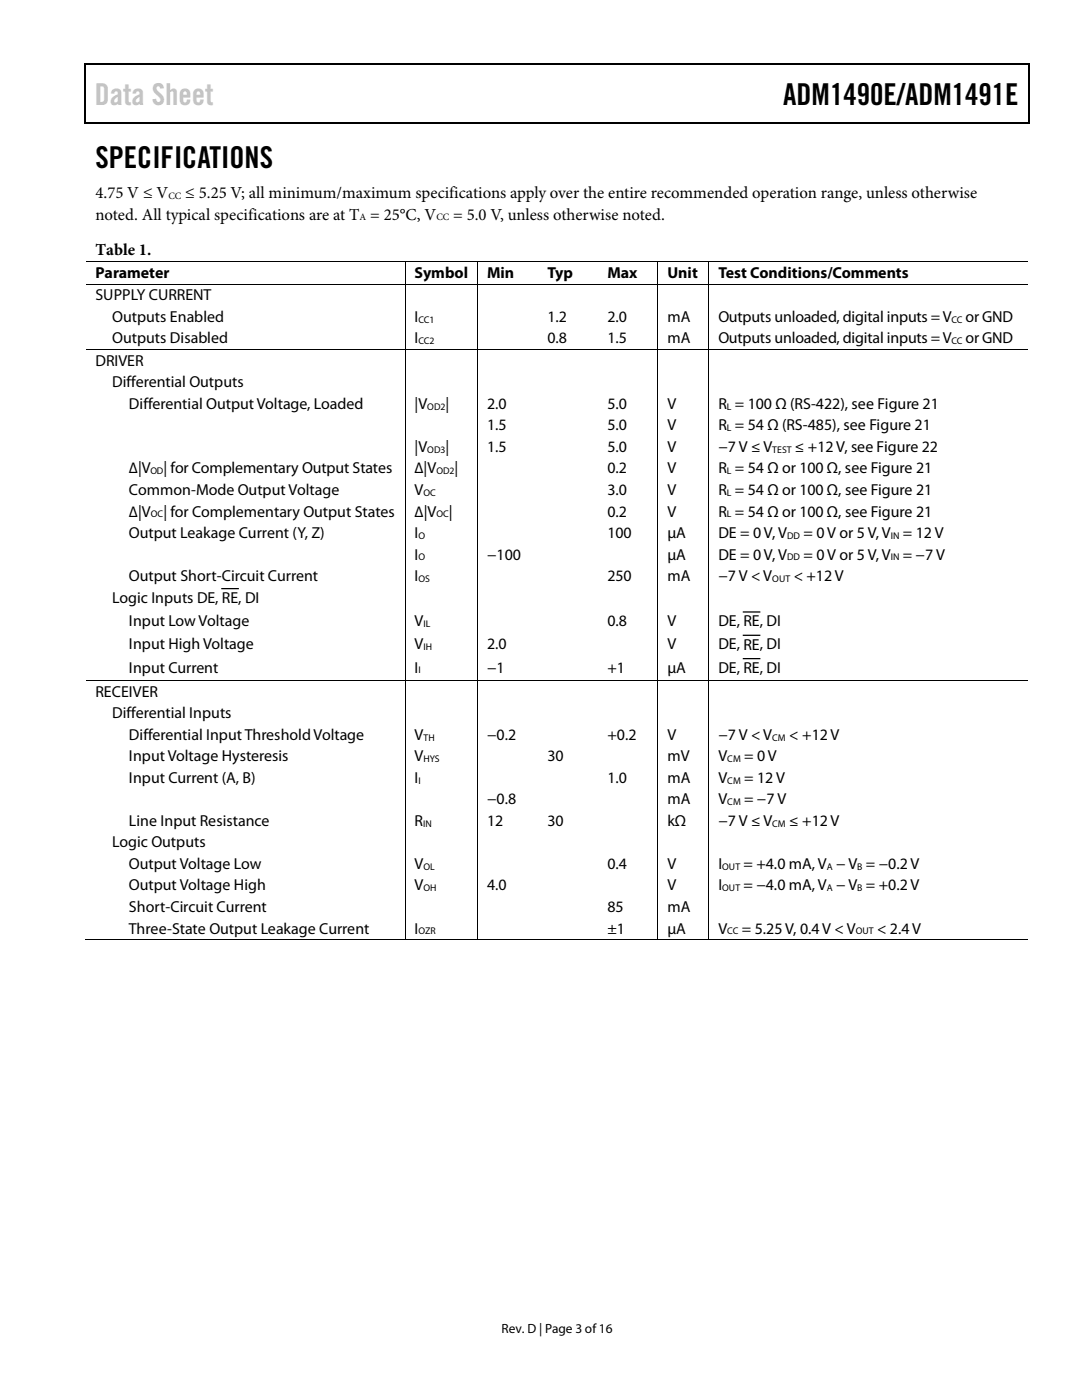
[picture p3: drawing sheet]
<svg xmlns="http://www.w3.org/2000/svg" width="216mm" height="279mm" viewBox="0 0 216 279" stroke-linecap="round" stroke-linejoin="round" font-family="sans-serif">
<defs><g id="words">
<text font-size="6" fill="#c1c1c1" x="18.9" y="20.9">Data Sheet</text>
<g font-size="6">
<text x="156.3" y="20.9">ADM1490E/ADM1491E</text>
<text x="19" y="33.6">SPECIFICATIONS</text>
</g>
<g font-size="3.3">
<text x="19" y="39.5">4.75 V ≤ V</text>
<text x="37" y="39.5">≤ 5.25 V; all minimum/maximum specifications apply over the entire recommended operation range, unless otherwise</text>
<text x="19.1" y="43.8">noted. All typical specifications are at T = 25°C, V</text>
<text x="90.4" y="43.8">= 5.0 V, unless otherwise noted.</text>
<text x="19" y="50.9">Table 1.</text>
</g>
<g font-size="3.2">
<text x="19" y="55.5">Parameter</text>
<text x="19" y="59.9">SUPPLY CURRENT</text>
<text x="82.7" y="55.5">Symbol</text>
<text x="97.2" y="55.5">Min</text>
<text x="109.2" y="55.5">Typ</text>
<text x="121.2" y="55.5">Max</text>
<text x="133.2" y="55.5">Unit</text>
<text x="143.3" y="55.5">Test Conditions/Comments</text>
<text x="22.4" y="64.3">Outputs Enabled</text>
<text x="82.7" y="64.3">I</text>
<text x="109.2" y="64.3">1.2</text>
<text x="121.2" y="64.3">2.0</text>
<text x="133.2" y="64.3">mA</text>
<text x="143.3" y="64.3">Outputs unloaded, digital inputs =V</text>
<text x="192.7" y="64.3">or GND</text>
<text x="22.4" y="68.5">Outputs Disabled</text>
<text x="82.7" y="68.5">I</text>
<text x="109.2" y="68.5">0.8</text>
<text x="121.2" y="68.5">1.5</text>
<text x="133.2" y="68.5">mA</text>
<text x="143.3" y="68.5">Outputs unloaded, digital inputs =V</text>
<text x="192.7" y="68.5">or GND</text>
<text x="19" y="73">DRIVER</text>
<text x="22.4" y="77.3">Differential Outputs</text>
<text x="25.7" y="81.6">Differential Output Voltage, Loaded</text>
<text x="82.7" y="81.6">|V</text>
<text x="88.9" y="81.6">|</text>
<text x="97.2" y="81.6">2.0</text>
<text x="121.2" y="81.6">5.0</text>
<text x="133.2" y="81.6">V</text>
<text x="143.3" y="81.6">R = 100 Ω (RS-422), see Figure 21</text>
<text x="97.2" y="85.9">1.5</text>
<text x="121.2" y="85.9">5.0</text>
<text x="133.2" y="85.9">V</text>
<text x="143.3" y="85.9">R = 54 Ω (RS-485), see Figure 21</text>
<text x="25.7" y="94.5">∆|V</text>
<text x="32.6" y="94.5">| for Complementary Output States</text>
<text x="82.7" y="94.5">∆|V</text>
<text x="82.7" y="90.2">|V</text>
<text x="88.9" y="90.2">|</text>
<text x="90.7" y="94.5">|</text>
<text x="97.2" y="90.2">1.5</text>
<text x="121.2" y="94.5">0.2</text>
<text x="121.2" y="90.2">5.0</text>
<text x="133.2" y="94.5">V</text>
<text x="133.2" y="90.2">V</text>
<text x="143.3" y="94.5">R = 54 Ω or 100 Ω, see Figure 21</text>
<text x="143.3" y="90.2">−7 V ≤ V</text>
<text x="158.6" y="90.2">≤ +12 V, see Figure 22</text>
<text x="25.7" y="98.8">Common-Mode Output Voltage</text>
<text x="82.7" y="98.8">V</text>
<text x="121.2" y="98.8">3.0</text>
<text x="133.2" y="98.8">V</text>
<text x="143.3" y="98.8">R = 54 Ω or 100 Ω, see Figure 21</text>
<text x="25.7" y="103.1">∆|V</text>
<text x="25.7" y="107.4">Output Leakage Current (Y, Z)</text>
<text x="32.6" y="103.1">| for Complementary Output States</text>
<text x="82.7" y="107.4">I</text>
<text x="82.7" y="103.1">∆|V</text>
<text x="89.6" y="103.1">|</text>
<text x="121.2" y="107.4">100</text>
<text x="121.2" y="103.1">0.2</text>
<text x="133.2" y="107.4">µA</text>
<text x="133.2" y="103.1">V</text>
<text x="143.3" y="107.4">DE = 0 V, V</text>
<text x="143.3" y="103.1">R = 54 Ω or 100 Ω, see Figure 21</text>
<text x="160.3" y="107.4">= 0 V or 5 V, V</text>
<text x="180.2" y="107.4">= 12 V</text>
<text x="82.7" y="111.7">I</text>
<text x="97.2" y="111.7">−100</text>
<text x="133.2" y="111.7">µA</text>
<text x="143.3" y="111.7">DE = 0 V, V</text>
<text x="160.3" y="111.7">= 0 V or 5 V, V</text>
<text x="180.2" y="111.7">= −7 V</text>
<text x="25.7" y="116">Output Short-Circuit Current</text>
<text x="82.7" y="116">I</text>
<text x="121.2" y="116">250</text>
<text x="133.2" y="116">mA</text>
<text x="143.3" y="116">−7V &lt; V</text>
<text x="158.4" y="116">&lt; +12V</text>
<text x="22.4" y="120.3">Logic Inputs DE, RE, DI</text>
<text x="25.7" y="124.9">Input Low Voltage</text>
<text x="82.7" y="124.9">V</text>
<text x="121.2" y="124.9">0.8</text>
<text x="133.2" y="124.9">V</text>
<text x="143.3" y="124.9">DE, RE, DI</text>
<text x="25.7" y="129.6">Input High Voltage</text>
<text x="82.7" y="129.6">V</text>
<text x="97.2" y="129.6">2.0</text>
<text x="133.2" y="129.6">V</text>
<text x="143.3" y="129.6">DE, RE, DI</text>
<text x="25.7" y="134.2">Input Current</text>
<text x="82.7" y="134.2">I</text>
<text x="97.2" y="134.2">−1</text>
<text x="121.2" y="134.2">+1</text>
<text x="133.2" y="134.2">µA</text>
<text x="143.3" y="134.2">DE, RE, DI</text>
<text x="19" y="139.1">RECEIVER</text>
<text x="22.4" y="143.3">Differential Inputs</text>
<text x="25.7" y="147.7">Differential Input Threshold Voltage</text>
<text x="82.7" y="147.7">V</text>
<text x="97.2" y="147.7">−0.2</text>
<text x="121.2" y="147.7">+0.2</text>
<text x="133.2" y="147.7">V</text>
<text x="143.3" y="147.7">−7V &lt; V</text>
<text x="157.5" y="147.7">&lt; +12V</text>
<text x="25.7" y="151.9">Input Voltage Hysteresis</text>
<text x="82.7" y="151.9">V</text>
<text x="109.2" y="151.9">30</text>
<text x="133.2" y="151.9">mV</text>
<text x="143.3" y="151.9">V</text>
<text x="148.5" y="151.9">= 0 V</text>
<text x="25.7" y="156.3">Input Current (A, B)</text>
<text x="82.7" y="156.3">I</text>
<text x="97.2" y="160.5">−0.8</text>
<text x="121.2" y="156.3">1.0</text>
<text x="133.2" y="156.3">mA</text>
<text x="133.2" y="160.5">mA</text>
<text x="143.3" y="160.5">V</text>
<text x="143.3" y="156.3">V</text>
<text x="148.5" y="160.5">= −7 V</text>
<text x="148.5" y="156.3">= 12 V</text>
<text x="25.7" y="164.8">Line Input Resistance</text>
<text x="82.7" y="164.8">R</text>
<text x="97.2" y="164.8">12</text>
<text x="109.2" y="164.8">30</text>
<text x="133.2" y="164.8">kΩ</text>
<text x="143.3" y="164.8">−7 V ≤ V</text>
<text x="157.5" y="164.8">≤ +12 V</text>
<text x="22.4" y="169.1">Logic Outputs</text>
<text x="25.7" y="173.4">Output Voltage Low</text>
<text x="82.7" y="173.4">V</text>
<text x="121.2" y="173.4">0.4</text>
<text x="133.2" y="173.4">V</text>
<text x="143.3" y="173.4">I</text>
<text x="148.4" y="173.4">= +4.0 mA, V − V = −0.2 V</text>
<text x="25.7" y="177.7">Output Voltage High</text>
<text x="82.7" y="177.7">V</text>
<text x="97.2" y="177.7">4.0</text>
<text x="133.2" y="177.7">V</text>
<text x="143.3" y="177.7">I</text>
<text x="148.4" y="177.7">= −4.0 mA, V − V = +0.2 V</text>
<text x="25.7" y="182">Short-Circuit Current</text>
<text x="121.2" y="182">85</text>
<text x="133.2" y="182">mA</text>
<text x="25.7" y="186.3">Three-State Output Leakage Current</text>
<text x="82.7" y="186.3">I</text>
<text x="121.2" y="186.3">±1</text>
<text x="133.2" y="186.3">µA</text>
<text x="143.3" y="186.3">V</text>
<text x="148" y="186.3">= 5.25 V, 0.4 V &lt; V</text>
<text x="175" y="186.3">&lt; 2.4V</text>
</g>
<text font-size="2.7" x="100.1" y="266">Rev. D | Page 3 of16</text>
<g font-size="1.9">
<text x="33.6" y="39.7">CC</text>
<text x="71.8" y="44">A</text>
<text x="87.1" y="44">CC</text>
<text x="83.5" y="64.4">CC1</text>
<text x="189.9" y="64.4">CC</text>
<text x="83.5" y="68.7">CC2</text>
<text x="189.9" y="68.7">CC</text>
<text x="85.3" y="81.8">OD2</text>
<text x="145" y="81.8">L</text>
<text x="145" y="86.1">L</text>
<text x="30" y="94.7">OD</text>
<text x="85.3" y="90.4">OD3</text>
<text x="87.1" y="94.7">OD2</text>
<text x="145" y="94.7">L</text>
<text x="154.1" y="90.4">TEST</text>
<text x="84.5" y="99">OC</text>
<text x="145" y="99">L</text>
<text x="30.1" y="103.3">OC</text>
<text x="83.5" y="107.6">O</text>
<text x="87.1" y="103.3">OC</text>
<text x="145" y="103.3">L</text>
<text x="157.1" y="107.6">DD</text>
<text x="177.8" y="107.6">IN</text>
<text x="83.5" y="111.8">O</text>
<text x="157.1" y="111.8">DD</text>
<text x="177.8" y="111.8">IN</text>
<text x="83.5" y="116.2">OS</text>
<text x="154.1" y="116.2">OUT</text>
<text x="84.5" y="125.1">IL</text>
<text x="84.5" y="129.8">IH</text>
<text x="83.5" y="134.4">I</text>
<text x="84.5" y="147.8">TH</text>
<text x="154.1" y="147.8">CM</text>
<text x="84.5" y="152.1">HYS</text>
<text x="145.1" y="152.1">CM</text>
<text x="83.5" y="156.4">I</text>
<text x="145.1" y="156.4">CM</text>
<text x="145.1" y="160.7">CM</text>
<text x="84.4" y="165">IN</text>
<text x="154.1" y="165">CM</text>
<text x="84.5" y="173.6">OL</text>
<text x="144.1" y="173.6">OUT</text>
<text x="165" y="173.6">A</text>
<text x="171.1" y="173.6">B</text>
<text x="84.5" y="177.9">OH</text>
<text x="144.1" y="177.9">OUT</text>
<text x="165" y="177.9">A</text>
<text x="171.1" y="177.9">B</text>
<text x="83.5" y="186.5">OZR</text>
<text x="145.1" y="186.5">CC</text>
<text x="170.8" y="186.5">OUT</text>
</g>
</g></defs>
<g fill="#000">
<path d="M16.9 12.7h.2v1h-.2zM16.9 12.7h.2v.3h-.2zM82.5 12.7h.3v.3h-.3zM205.1 12.7h.3v1h-.3zM205.1 12.7h.3v.3h-.3zM16.9 24.4h.2v.2h-.2zM82.3 24.4h.2v.2h-.2zM205.1 24.4h.3v.2h-.3zM80.7 52.1h.2v.2h-.2zM80.7 56.6h.2v.2h-.2zM95.2 52.1h.2v.2h-.2zM95.2 56.6h.2v.2h-.2z"/>
<path d="M107.3 52.1h.2v.2h-.2zM107.3 56.6h.2v.2h-.2zM119.3 52.1h.2v.2h-.2zM119.3 56.6h.2v.2h-.2zM131.2 52.1h.2v.2h-.2zM131.2 56.6h.2v.2h-.2zM141.4 52.1h.1v.2h-.1zM141.4 56.6h.1v.2h-.1zM80.7 69.7h.2v.2h-.2zM95.2 69.7h.2v.2h-.2zM107.3 69.7h.2v.2h-.2zM119.3 69.7h.2v.2h-.2z"/>
<path d="M131.2 69.7h.2v.2h-.2zM141.4 69.7h.1v.2h-.1zM80.7 135.8h.2v.1h-.2zM95.2 135.8h.2v.1h-.2zM107.3 135.8h.2v.1h-.2zM119.3 135.8h.2v.1h-.2zM131.2 135.8h.2v.1h-.2zM141.4 135.8h.1v.1h-.1zM80.7 187.5h.2v.2h-.2zM95.2 187.5h.2v.2h-.2zM107.1 187.5h.1v.2h-.1zM119 187.5h.2v.2h-.2z"/>
<path d="M131.2 187.5h.2v.2h-.2zM141.4 187.5h.1v.2h-.1z"/>
</g>
<path d="M17 13.7v10.7M17.1 12.8h65.4M82.8 12.8h122.3M205.2 13.7v10.7M17.1 24.5h188M44.3 117.5h3.2M148.3 122.1h3.3M148.3 126.8h3.3M148.3 131.4h3.3" fill="none" stroke="#000" stroke-width=".25"/>
<g fill="none" stroke="#000" stroke-width=".2">
<path d="M17.1 52.2h63.6M17.1 56.7h63.6M80.8 52.3v4.3M80.8 56.8v12.9M80.9 52.2h14.3M80.9 56.7h14.3M95.3 52.3v4.3M95.3 56.8v12.9M95.4 52.2h11.9M95.4 56.7h11.9M107.5 52.2h11.8M107.5 56.7h11.8"/>
<path d="M119.5 52.2h11.7M119.5 56.7h11.7M131.3 52.3v4.3M131.3 56.8v12.9M131.4 52.2h10M131.4 56.7h10M141.4 52.3v4.3M141.4 56.8v12.9M141.5 52.2h63.6M141.5 56.7h63.6M17.1 69.8h63.6M80.8 69.9v65.9"/>
<path d="M80.9 69.8h14.3M95.3 69.9v65.9M95.4 69.8h11.9M107.5 69.8h11.8M119.5 69.8h11.7M131.3 69.9v65.9M131.4 69.8h10M141.4 69.9v65.9M141.5 69.8h63.6M17.1 135.8h63.6M80.8 135.9v51.6M80.9 135.8h14.3"/>
<path d="M95.3 135.9v51.6M95.4 135.8h11.9M107.5 135.8h11.8M119.5 135.8h11.7M131.3 135.9v51.6M131.4 135.8h10M141.4 135.9v51.6M141.5 135.8h63.6M16.9 187.6h63.8M80.9 187.6h14.3M95.4 187.6h35.8M131.4 187.6h10"/>
<path d="M141.5 187.6h63.6"/>
</g>
<use href="#words"/>
</svg>
